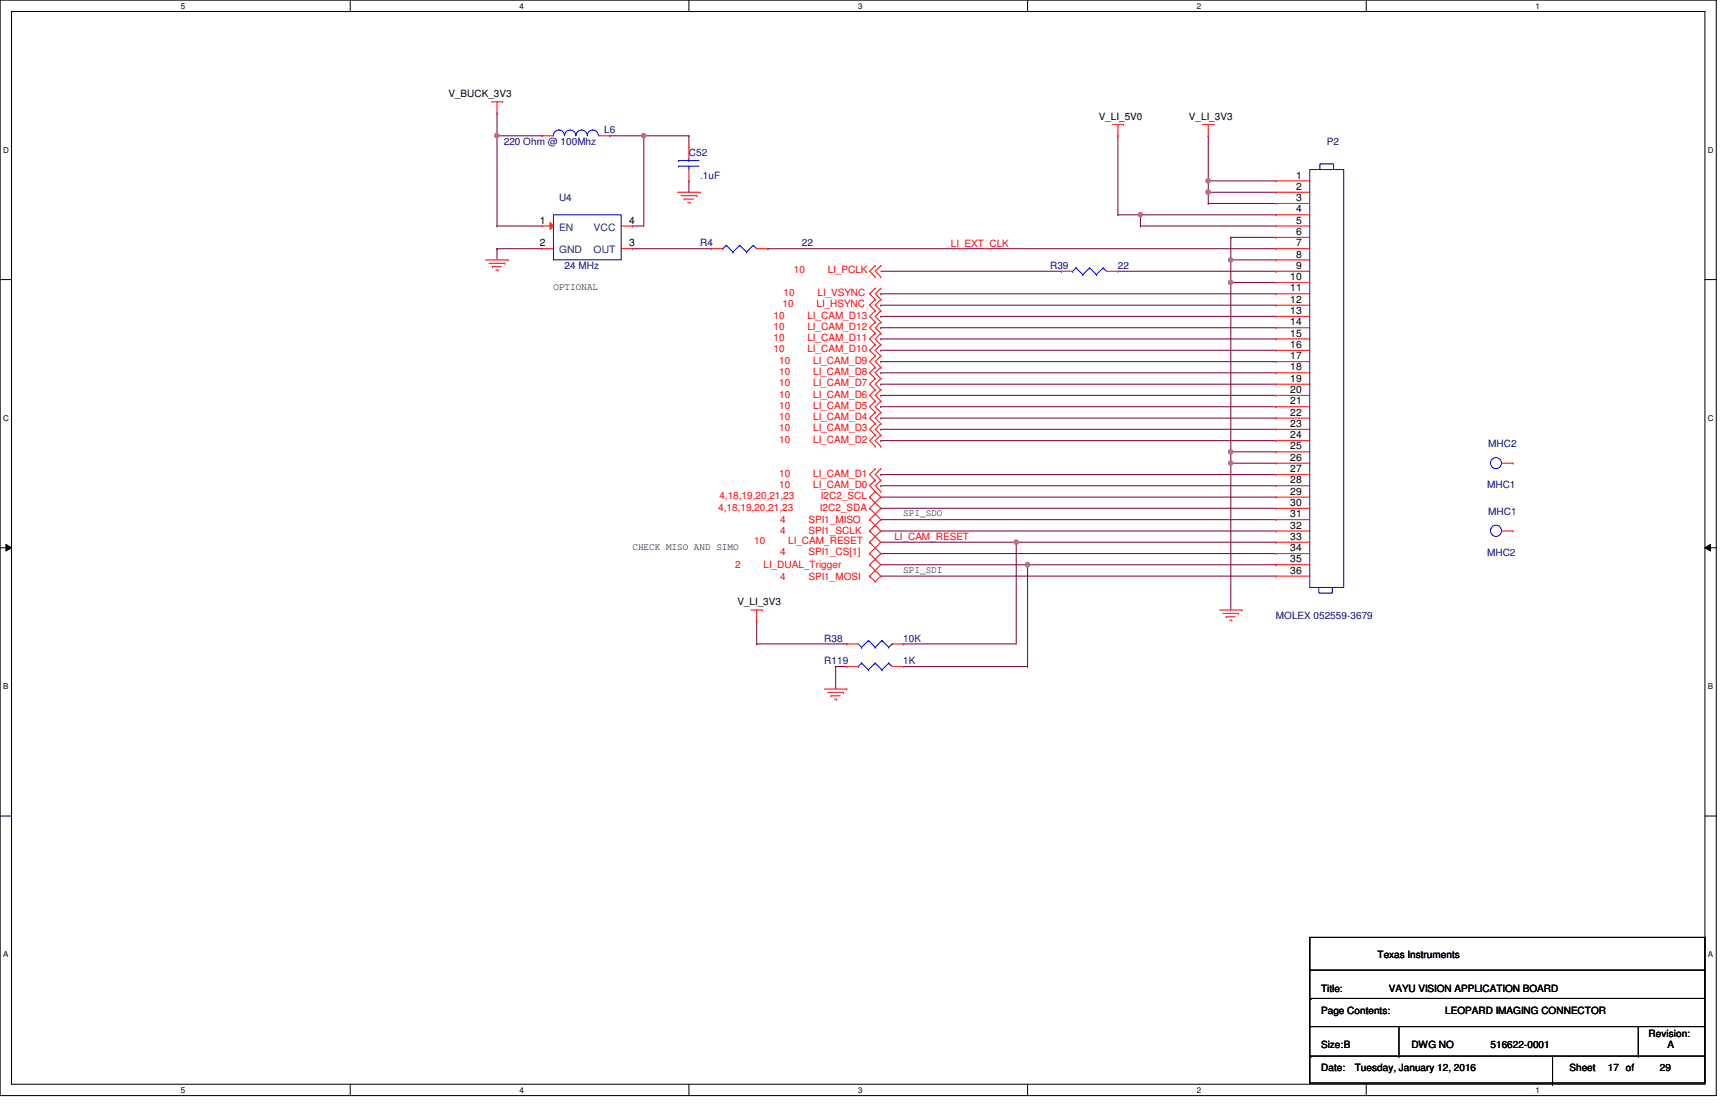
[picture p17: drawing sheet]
<svg xmlns="http://www.w3.org/2000/svg" width="432mm" height="279mm" viewBox="0 0 432 279" stroke-linecap="round" stroke-linejoin="round" font-family="sans-serif">
<defs><g id="words">
<g font-size="2.5">
<text x="112" y="24.3">V_BUCK_3V3</text>
<text x="274.4" y="29.9">V_LI_5V0</text>
<text x="296.9" y="29.9">V_LI_3V3</text>
<text x="323.7" y="44.6">1</text>
<text x="323.7" y="47.4">2</text>
<text x="323.7" y="50.2">3</text>
<text x="323.7" y="53">4</text>
<text x="134.8" y="55.8">1</text>
<text x="157.1" y="55.8">4</text>
<text x="323.7" y="55.8">5</text>
<text x="323.7" y="58.7">6</text>
<text x="134.8" y="61.5">2</text>
<text x="157.1" y="61.5">3</text>
<text x="323.7" y="61.5">7</text>
<text x="323.7" y="64.3">8</text>
<text x="322.2" y="69.9">10</text>
<text x="323.7" y="67.1">9</text>
<text x="138.2" y="72.5">OPTIONAL</text>
<text x="322.2" y="72.8">11</text>
<text x="322.2" y="75.6">12</text>
<text x="322.2" y="78.4">13</text>
<text x="322.2" y="81.2">14</text>
<text x="322.2" y="84">15</text>
<text x="322.2" y="86.9">16</text>
<text x="322.2" y="89.7">17</text>
<text x="322.2" y="92.5">18</text>
<text x="322.2" y="95.3">19</text>
<text x="322.2" y="98.1">20</text>
<text x="322.2" y="101">21</text>
<text x="322.2" y="103.8">22</text>
<text x="322.2" y="106.6">23</text>
<text x="322.2" y="109.4">24</text>
<text x="322.2" y="112.2">25</text>
<text x="322.2" y="115.1">26</text>
<text x="322.2" y="117.9">27</text>
<text x="322.2" y="120.7">28</text>
<text x="322.2" y="123.5">29</text>
<text x="225.6" y="128.9">SPI_SDO</text>
<text x="322.2" y="126.3">30</text>
<text x="322.2" y="129.2">31</text>
<text x="322.2" y="132">32</text>
<text x="157.9" y="137.4">CHECK MISO AND SIMO</text>
<text x="322.2" y="134.8">33</text>
<text x="322.2" y="137.6">34</text>
<text x="225.6" y="143">SPI_SDI</text>
<text x="322.2" y="140.4">35</text>
<text x="322.2" y="143.3">36</text>
<text x="184.1" y="151.2">V_LI_3V3</text>
<text x="344" y="239.1">Texas Instruments</text>
<text x="329.9" y="247.6">Title:</text>
<text x="346.8" y="247.6">VAYU VISION APPLICATION BOARD</text>
<text x="329.9" y="253.2">Page Contents:</text>
<text x="360.9" y="253.2">LEOPARD IMAGING CONNECTOR</text>
<text x="329.9" y="261.7">Size:B</text>
<text x="352.5" y="261.7">DWG NO</text>
<text x="372.2" y="261.7">516622-0001</text>
<text x="411.7" y="258.9">Revision:</text>
<text x="416.5" y="261.7">A</text>
<text x="329.9" y="267.3">Date:</text>
<text x="338.4" y="267.3">Tuesday, January 12, 2016</text>
<text x="392" y="267.3">Sheet</text>
<text x="401.5" y="267.3">17 of</text>
<text x="414.5" y="267.3">29</text>
</g>
<g font-size="2.5" fill="#000080">
<text x="150.9" y="33.3">L6</text>
<text x="125.8" y="36.2">220 Ohm @ 100Mhz</text>
<text x="172" y="38.9">C52</text>
<text x="331.3" y="36.2">P2</text>
<text x="174.9" y="44.6">.1uF</text>
<text x="139.6" y="50.2">U4</text>
<text x="174.9" y="61.5">R4</text>
<text x="200.2" y="61.5">22</text>
<text x="141" y="67.1">24 MHz</text>
<text x="262.3" y="67.1">R39</text>
<text x="279.2" y="67.1">22</text>
<text x="371.6" y="111.7">MHC2</text>
<text x="371.4" y="121.8">MHC1</text>
<text x="371.6" y="128.6">MHC1</text>
<text x="371.4" y="138.8">MHC2</text>
<text x="318.6" y="154.6">MOLEX 052559-3679</text>
<text x="205.9" y="160.2">R38</text>
<text x="225.6" y="160.2">10K</text>
<text x="205.9" y="165.8">R119</text>
<text x="225.6" y="165.8">1K</text>
</g>
<g font-size="2.5" fill="#004080">
<text x="139.6" y="57.6">EN</text>
<text x="148.3" y="57.6">VCC</text>
<text x="139.6" y="63.2">GND</text>
<text x="148.3" y="63.2">OUT</text>
</g>
<g font-size="2.5" fill="#f00">
<text x="237.4" y="61.6">LI_EXT_CLK</text>
<text x="198.2" y="68.3">10</text>
<text x="206.7" y="68.3">LI_PCLK</text>
<text x="195.5" y="76.8">10</text>
<text x="195.7" y="73.9">10</text>
<text x="203.9" y="76.8">LI_HSYNC</text>
<text x="204.2" y="73.9">LI_VSYNC</text>
<text x="193.2" y="82.4">10</text>
<text x="193.2" y="79.5">10</text>
<text x="201.6" y="82.4">LI_CAM_D12</text>
<text x="201.6" y="79.5">LI_CAM_D13</text>
<text x="193.2" y="85.2">10</text>
<text x="193.2" y="88">10</text>
<text x="201.6" y="85.2">LI_CAM_D11</text>
<text x="201.6" y="88">LI_CAM_D10</text>
<text x="194.6" y="93.6">10</text>
<text x="194.6" y="90.8">10</text>
<text x="203.1" y="93.6">LI_CAM_D8</text>
<text x="203.1" y="90.8">LI_CAM_D9</text>
<text x="194.6" y="96.5">10</text>
<text x="194.6" y="99.3">10</text>
<text x="203.1" y="96.5">LI_CAM_D7</text>
<text x="203.1" y="99.3">LI_CAM_D6</text>
<text x="194.6" y="102.1">10</text>
<text x="194.6" y="107.7">10</text>
<text x="194.6" y="104.9">10</text>
<text x="203.1" y="102.1">LI_CAM_D5</text>
<text x="203.1" y="107.7">LI_CAM_D3</text>
<text x="203.1" y="104.9">LI_CAM_D4</text>
<text x="194.6" y="110.6">10</text>
<text x="203.1" y="110.6">LI_CAM_D2</text>
<text x="194.6" y="119">10</text>
<text x="203.1" y="119">LI_CAM_D1</text>
<text x="179.7" y="124.7">4,18,19,20,21,23</text>
<text x="194.6" y="121.8">10</text>
<text x="203.1" y="121.8">LI_CAM_D0</text>
<text x="205" y="124.7">I2C2_SCL</text>
<text x="179.4" y="127.5">4,18,19,20,21,23</text>
<text x="194.9" y="130.6">4</text>
<text x="201.9" y="130.6">SPI1_MISO</text>
<text x="204.8" y="127.5">I2C2_SDA</text>
<text x="188.4" y="135.9">10</text>
<text x="194.9" y="133.4">4</text>
<text x="196.8" y="135.9">LI_CAM_RESET</text>
<text x="201.9" y="133.4">SPI1_SCLK</text>
<text x="223.4" y="134.8">LI_CAM_RESET</text>
<text x="183.6" y="141.9">2</text>
<text x="190.7" y="141.9">LI_DUAL_Trigger</text>
<text x="194.9" y="138.5">4</text>
<text x="201.9" y="138.5">SPI1_CS[1]</text>
<text x="194.9" y="144.7">4</text>
<text x="201.9" y="144.7">SPI1_MOSI</text>
</g>
<g font-size="2">
<text x="45.2" y="2.2">5</text>
<text x="129.8" y="2.2">4</text>
<text x="214.3" y="2.2">3</text>
<text x="298.9" y="2.2">2</text>
<text x="383.5" y="2.2">1</text>
<text x=".8" y="38.1">D</text>
<text x="426.5" y="38.1">D</text>
<text x=".8" y="105.1">C</text>
<text x="426.5" y="105.1">C</text>
<text x=".8" y="172">B</text>
<text x="426.5" y="172">B</text>
<text x=".8" y="239">A</text>
<text x="426.5" y="239">A</text>
<text x="45.2" y="272.9">5</text>
<text x="129.8" y="272.9">4</text>
<text x="214.3" y="272.9">3</text>
<text x="298.9" y="272.9">2</text>
<text x="383.5" y="272.9">1</text>
</g>
</g></defs>
<path d="M0 0h428.6v273.6h-428.6zM2.9 2.9h422.9v267.8h-422.9z" fill="none" stroke="#000" stroke-width=".25"/>
<g fill="#fff">
<path d="M45.2 .4h1.1v2.2h-1.1z"/>
<path d="M45.2 271.1h1.1v2.2h-1.1z"/>
</g>
<path d="M87.5 0v2.9M87.5 270.7v2.9" fill="none" stroke="#000" stroke-width=".25"/>
<g fill="#fff">
<path d="M129.8 .4h1.1v2.2h-1.1z"/>
<path d="M129.8 271.1h1.1v2.2h-1.1z"/>
</g>
<path d="M172 0v2.9M172 270.7v2.9" fill="none" stroke="#000" stroke-width=".25"/>
<g fill="#fff">
<path d="M214.3 .4h1.1v2.2h-1.1z"/>
<path d="M214.3 271.1h1.1v2.2h-1.1z"/>
</g>
<path d="M256.6 0v2.9M256.6 270.7v2.9" fill="none" stroke="#000" stroke-width=".25"/>
<g fill="#fff">
<path d="M298.9 .4h1.1v2.2h-1.1z"/>
<path d="M298.9 271.1h1.1v2.2h-1.1z"/>
</g>
<path d="M341.2 0v2.9M341.2 270.7v2.9" fill="none" stroke="#000" stroke-width=".25"/>
<g fill="#fff">
<path d="M383.5 .4h1.1v2.2h-1.1z"/>
<path d="M383.5 271.1h1.1v2.2h-1.1z"/>
<path d="M.8 36.3h1.4v2.3h-1.4z"/>
<path d="M426.5 36.3h1.4v2.3h-1.4z"/>
<path d="M.8 103.3h1.4v2.2h-1.4z"/>
<path d="M426.5 103.3h1.4v2.2h-1.4z"/>
</g>
<path d="M0 69.8h2.9M425.8 69.8h2.8" fill="none" stroke="#000" stroke-width=".25"/>
<g fill="#fff">
<path d="M.8 170.2h1.3v2.3h-1.3z"/>
<path d="M426.5 170.2h1.3v2.3h-1.3z"/>
</g>
<path d="M0 136.8h2.9M1.5 135.9l1.4 .9-1.4 .8zM425.8 136.8l1.4-.9v1.7zM425.8 136.8h2.8" fill="none" stroke="#000" stroke-width=".25"/>
<path d="M1.5 135.9l1.4 .9-1.4 .8zM425.8 136.8l1.4-.9v1.7z" fill="#000"/>
<g fill="#fff">
<path d="M.8 237.2h1.3v2.2h-1.3z"/>
<path d="M426.5 237.2h1.3v2.2h-1.3z"/>
</g>
<path d="M0 203.8h2.9M425.8 203.8h2.8" fill="none" stroke="#000" stroke-width=".25"/>
<path d="M220 118.5h.1M220 107.2h.1M220 110h.1M220 118.5h98.6M220 107.2h98.6M220 110h98.6M307.4 115.7h.1M307.4 115.7v36.6M220 132.6h.1M220 132.6h98.6M220 135.4h33.8M253.8 135.4h.1" fill="none" stroke="#800040" stroke-width=".25"/>
<circle cx="307.3" cy="115.6" r=".55" fill="#f0f"/>
<circle cx="307.3" cy="115.6" r=".55" fill="none" stroke="#f0f" stroke-width=".25"/>
<path d="M307.4 59.3h.1M307.4 59.3h11.2M307.4 70.5h.1M307.4 64.9h.1M307.4 70.5h11.2M307.4 64.9v5.6M220 104.4h.1M220 101.6h.1M220 104.4h98.6M220 101.6h98.6" fill="none" stroke="#800040" stroke-width=".25"/>
<circle cx="307.3" cy="64.9" r=".56" fill="#f0f"/>
<circle cx="307.3" cy="64.9" r=".56" fill="none" stroke="#f0f" stroke-width=".25"/>
<path d="M307.4 70.5h.1M307.4 70.5v42.3M307.4 112.8h.1M307.4 112.8h11.2M220 143.8h.1M220 143.8h98.6" fill="none" stroke="#800040" stroke-width=".25"/>
<circle cx="307.3" cy="112.8" r=".56" fill="#f0f"/>
<circle cx="307.3" cy="112.8" r=".56" fill="none" stroke="#f0f" stroke-width=".25"/>
<circle cx="307.3" cy="70.5" r=".56" fill="#f0f"/>
<circle cx="307.3" cy="70.5" r=".56" fill="none" stroke="#f0f" stroke-width=".25"/>
<g fill="none" stroke="#800040" stroke-width=".25">
<path d="M301.8 33.9h.1M301.8 33.9v11.3M307.4 59.3h.1M307.4 59.3v5.6M307.4 64.9h.1M307.4 64.9h11.2M220 95.9h.1M220 98.7h.1M220 93.1h.1M220 90.3h.1M220 95.9h98.6M220 98.7h98.6"/>
<path d="M220 93.1h98.6M220 90.3h98.6M307.4 115.7h.1M307.4 112.8h.1M307.4 115.7h11.2M307.4 112.8v2.9M220 124.1h.1M220 126.9h.1M220 129.8h.1M220 124.1h98.6M220 126.9h98.6M220 129.8h98.6"/>
</g>
<circle cx="301.7" cy="45.1" r=".55" fill="#f0f"/>
<circle cx="301.7" cy="45.1" r=".55" fill="none" stroke="#f0f" stroke-width=".25"/>
<path d="M301.8 48h.1M301.8 48h16.8M220 79h.1M220 79h98.6M220 84.6h.1M220 87.5h.1M220 81.8h.1M220 84.6h98.6M220 87.5h98.6M220 81.8h98.6" fill="none" stroke="#800040" stroke-width=".25"/>
<circle cx="301.7" cy="48" r=".56" fill="#f0f"/>
<circle cx="301.7" cy="48" r=".56" fill="none" stroke="#f0f" stroke-width=".25"/>
<g fill="none" stroke="#800040" stroke-width=".25">
<path d="M279.2 33.9h.1M279.2 33.9v19.7M279.2 53.6h.1M279.2 53.6h39.4M284.8 53.6h.1M284.8 56.4h.1M284.8 56.4h33.8M284.8 53.6v2.8M301.8 45.2h.1M301.8 50.8h.1M301.8 48h.1M301.8 45.2v5.6"/>
<path d="M301.8 45.2h16.8M301.8 50.8h16.8M220 73.4h.1M220 76.2h.1M220 73.4h98.6M220 76.2h98.6M220 138.2h.1M220 121.3h.1M220 138.2h98.6M220 121.3h98.6"/>
</g>
<circle cx="284.8" cy="53.6" r=".55" fill="#f0f"/>
<circle cx="284.8" cy="53.6" r=".55" fill="none" stroke="#f0f" stroke-width=".25"/>
<path d="M160.8 33.9h.1M160.8 33.9h11.2M124.1 56.4h.1M124.1 56.4h11.3M191.8 62.1h.1M191.8 62.1h126.8" fill="none" stroke="#800040" stroke-width=".25"/>
<circle cx="160.7" cy="33.9" r=".56" fill="#f0f"/>
<circle cx="160.7" cy="33.9" r=".56" fill="none" stroke="#f0f" stroke-width=".25"/>
<path d="M124.1 33.9h.1M124.1 33.9v22.5M160.8 33.9h.1M160.8 33.9v22.5h-2.9M157.9 56.4h.1M124.1 62.1h.1M124.1 62.1h11.3" fill="none" stroke="#800040" stroke-width=".25"/>
<circle cx="124.1" cy="33.9" r=".56" fill="#f0f"/>
<circle cx="124.1" cy="33.9" r=".56" fill="none" stroke="#f0f" stroke-width=".25"/>
<g fill="none" stroke="#800040" stroke-width=".25">
<path d="M124.1 33.9h.1M124.1 28.2h.1M124.1 28.2v5.7M124.1 33.9h11.3M152.3 33.9h.1M152.3 33.9h8.5M172 33.9h.1M172 33.9v2.8M172 45.2h.1M172 45.2v2.8M124.1 62.1h.1M124.1 62.1v2.8"/>
<path d="M157.9 62.1h.1M157.9 62.1h19.8M220 67.7h45.1M265.1 67.7h.1M279.2 67.7h39.4M318.6 67.7h.1M253.8 135.4h.1M253.8 135.4v25.4h-28.2M189 155.1v5.7M220 141h36.6M256.6 141h.1M189 160.8h.1"/>
<path d="M189 160.8h22.5M211.5 160.8h.1M225.6 160.8h.1"/>
</g>
<circle cx="253.8" cy="135.4" r=".56" fill="#f0f"/>
<circle cx="253.8" cy="135.4" r=".56" fill="none" stroke="#f0f" stroke-width=".25"/>
<path d="M253.8 135.4h64.8M318.6 135.4h.1M256.6 141h.1M256.6 141v25.4M256.6 141h62M318.6 141h.1M225.6 166.4h31M256.6 166.4h.1" fill="none" stroke="#800040" stroke-width=".25"/>
<circle cx="256.6" cy="141" r=".55" fill="#f0f"/>
<circle cx="256.6" cy="141" r=".55" fill="none" stroke="#f0f" stroke-width=".25"/>
<path d="M208.7 166.4h.1M208.7 166.4v5.6M208.7 166.4h2.8M211.5 166.4h.1" fill="none" stroke="#800040" stroke-width=".25"/>
<g fill="none" stroke="#f00" stroke-width=".25">
<path d="M122.7 25.4h2.8M124.1 28.2h.1M124.1 25.4v2.8M125.5 25.4h.1M135.4 33.9h.1M135.4 33.9h2.8M149.5 33.9h2.8M152.3 33.9h.1M172 36.7h.1M172 36.7v2.8M277.8 31.1h2.8M279.2 33.9h.1"/>
<path d="M279.2 31.1v2.8M280.6 31.1h.1M300.3 31.1h2.8M301.8 33.9h.1M301.8 31.1v2.8M303.1 31.1h.1M155.1 56.4h2.8M157.9 56.4h.1M169.2 48h5.7M170.1 48.9h3.9M170.9 49.7h.1M170.9 49.7h2.3"/>
<path d="M171.7 50.5h.6M172 45.2h.1M172 42.3v2.9M172.3 50.5h.1M174 48.9h.1M174.9 48h.1M318.6 45.2h.1M318.6 48h.1M318.6 50.8h.1M318.6 53.6h.1M318.6 56.4h.1M318.6 59.3h.1"/>
<path d="M318.6 48h8.5M318.6 45.2h8.5M318.6 50.8h8.5M318.6 53.6h8.5M318.6 56.4h8.5M318.6 59.3h8.5M121.3 64.9h5.6M122.1 65.7h4M123 66.6h.1M123 66.6h2.2M123.8 67.4h.6M124.4 67.4h.1"/>
<path d="M126.1 65.7h.1M126.9 64.9h.1M135.4 62.1h.1M135.4 62.1h2.8M155.1 62.1h2.8M157.9 62.1h.1M177.7 62.1h.1M177.7 62.1h2.8M189 62.1h2.8M191.8 62.1h.1M218.6 74.8h.1M218.6 77.6h.1"/>
<path d="M218.6 72h.1M218.6 66.3h.1M218.6 69.1h.1M218.6 74.8l-1.4 1.4 1.4 1.4M218.6 72l-1.4 1.4 1.4 1.4M218.6 66.3l-1.4 1.4 1.4 1.4M218.6 77.6l-1.4 1.4 1.4 1.4M220 74.8h.1M220 77.6h.1M220 72h.1M220 66.3h.1M220 69.1h.1"/>
<path d="M220 74.8l-1.4 1.4 1.4 1.4M220 72l-1.4 1.4 1.4 1.4M220 66.3l-1.4 1.4 1.4 1.4M220 77.6l-1.4 1.4 1.4 1.4M265.1 67.7h.1M265.1 67.7h2.8M276.4 67.7h2.8M279.2 67.7h.1M318.6 62.1h.1M318.6 64.9h.1M318.6 67.7h.1M318.6 70.5h.1"/>
<path d="M318.6 73.4h.1M318.6 76.2h.1M318.6 79h.1M318.6 64.9h8.5M318.6 67.7h8.5M318.6 62.1h8.5M318.6 70.5h8.5M318.6 73.4h8.5M318.6 76.2h8.5M318.6 79h8.5M218.6 83.2h.1M218.6 86.1h.1"/>
<path d="M218.6 80.4h.1M218.6 91.7h.1M218.6 94.5h.1M218.6 97.3h.1M218.6 88.9h.1M218.6 83.2l-1.4 1.4 1.4 1.5M218.6 80.4l-1.4 1.4 1.4 1.4M218.6 91.7l-1.4 1.4 1.4 1.4M218.6 94.5l-1.4 1.4 1.4 1.4M218.6 97.3l-1.4 1.4 1.4 1.5M218.6 86.1l-1.4 1.4 1.4 1.4M218.6 88.9l-1.4 1.4 1.4 1.4"/>
<path d="M220 83.2h.1M220 86.1h.1M220 80.4h.1M220 91.7h.1M220 94.5h.1M220 97.3h.1M220 88.9h.1M220 83.2l-1.4 1.4 1.4 1.5M220 80.4l-1.4 1.4 1.4 1.4M220 91.7l-1.4 1.4 1.4 1.4M220 94.5l-1.4 1.4 1.4 1.4M220 97.3l-1.4 1.4 1.4 1.5"/>
<path d="M220 86.1l-1.4 1.4 1.4 1.4M220 88.9l-1.4 1.4 1.4 1.4M318.6 81.8h.1M318.6 84.6h.1M318.6 87.5h.1M318.6 90.3h.1M318.6 93.1h.1M318.6 95.9h.1M318.6 98.7h.1M318.6 81.8h8.5M318.6 84.6h8.5M318.6 87.5h8.5"/>
<path d="M318.6 90.3h8.5M318.6 93.1h8.5M318.6 95.9h8.5M318.6 98.7h8.5M218.6 119.9h.1M218.6 100.2h.1M218.6 103h.1M218.6 105.8h.1M218.6 108.6h.1M218.6 117.1h.1M218.6 111.4h.1M218.6 119.9l-1.4 1.4 1.4 1.4"/>
<path d="M218.6 100.2l-1.4 1.4 1.4 1.4M218.6 105.8l-1.4 1.4 1.4 1.4M218.6 117.1l-1.4 1.4 1.4 1.4M218.6 108.6l-1.4 1.4 1.4 1.4M218.6 103l-1.4 1.4 1.4 1.4M220 119.9h.1M220 100.2h.1M220 103h.1M220 105.8h.1M220 108.6h.1M220 117.1h.1M220 111.4h.1"/>
<path d="M220 119.9l-1.4 1.4 1.4 1.4M220 100.2l-1.4 1.4 1.4 1.4M220 105.8l-1.4 1.4 1.4 1.4M220 117.1l-1.4 1.4 1.4 1.4M220 108.6l-1.4 1.4 1.4 1.4M220 103l-1.4 1.4 1.4 1.4M318.6 101.6h.1M318.6 104.4h.1M318.6 107.2h.1M318.6 110h.1M318.6 112.8h.1M318.6 115.7h.1"/>
<path d="M318.6 118.5h.1M318.6 101.6h8.5M318.6 104.4h8.5M318.6 107.2h8.5M318.6 110h8.5M318.6 112.8h8.5M318.6 115.7h8.5M318.6 118.5h8.5M375 115.7h2.9M377.9 115.7h.1M217.2 124.1h.1M217.2 126.9h.1"/>
<path d="M217.2 135.4h.1M217.2 129.8h.1M217.2 132.6h.1M217.2 138.2h.1M217.2 124.1l2.8 2.8-1.4 1.5M217.2 126.9l1.4 1.5M217.2 132.6l2.8 2.8-1.4 1.4M217.2 135.4l1.4 1.4M217.2 129.8l1.4 1.3M217.2 138.2l1.4 1.4M218.6 122.7h.1M218.6 125.5h.1"/>
<path d="M218.6 128.4h.1M218.6 134h.1M218.6 136.8h.1M218.6 131.1h.1M218.6 139.6h.1M218.6 122.7l1.4 1.4-2.8 2.8M218.6 122.7l-1.4 1.4M218.6 131.1l1.4 1.5-2.8 2.8M218.6 128.4l1.4 1.4-1.4 1.3M218.6 128.4l-1.4 1.4M218.6 131.1l-1.4 1.5M218.6 136.8l1.4 1.4-2.8 2.8"/>
<path d="M218.6 136.8l-1.4 1.4M218.6 139.6l1.4 1.4-1.4 1.5M220 122.7h.1M318.6 121.3h.1M318.6 124.1h.1M318.6 126.9h.1M318.6 129.8h.1M318.6 132.6h.1M318.6 135.4h.1M318.6 138.2h.1M318.6 121.3h8.5M318.6 124.1h8.5"/>
<path d="M318.6 126.9h8.5M318.6 129.8h8.5M318.6 132.6h8.5M318.6 135.4h8.5M318.6 138.2h8.5M187.5 152.3h2.9M189 155.1h.1M189 152.3v2.8M190.4 152.3h.1M217.2 143.8h.1M217.2 141h.1M217.2 143.8l1.4 1.4"/>
<path d="M217.2 141l1.4 1.5M218.6 142.5h.1M218.6 145.2h.1M218.6 142.5l1.4 1.3-1.4 1.4M218.6 142.5l-1.4 1.3M304.5 152.3h5.7M305.4 153.2h3.9M306.2 154h.1M306.2 154h2.3M307.1 154.9h.5M307.6 154.9h.1M309.3 153.2h.1"/>
<path d="M310.2 152.3h.1M318.6 141h.1M318.6 143.8h.1M318.6 141h8.5M318.6 143.8h8.5M205.9 172h5.6M206.7 172.9h4M207.6 173.7h.1M207.6 173.7h2.2M208.4 174.6h.6M209 174.6h.1M210.7 172.9h.1"/>
<path d="M211.5 172h.1M211.5 166.4h.1M211.5 160.8h.1M211.5 166.4h2.8M211.5 160.8h2.8M222.8 166.4h2.8M222.8 160.8h2.8M225.6 166.4h.1M225.6 160.8h.1"/>
</g>
<g fill="none" stroke="#000" stroke-width=".25">
<path d="M327.1 234.1h98.7v36.3h-98.7zM327.1 256.3h.1M327.1 242.2h98.7M327.1 256.3h98.7M327.4 249.3h.1M327.4 249.3h98.4M349.4 256.3v7.4M409.2 256.3v7.4M425.8 242.2h.1M327.4 263.7h.1M327.4 263.7h98.4M349.4 263.7h.1"/>
<path d="M387.7 270.7h.1M387.7 263.7v7M409.2 263.7h.1"/>
</g>
<g fill="none" stroke="#00f" stroke-width=".25">
<path d="M138.2 33.9a1.38 1.38 0 0 1 1.4-1.4 1.38 1.38 0 0 1 1.4 1.4M141 33.9a1.4 1.4 0 0 1 1.4-1.4 1.4 1.4 0 0 1 1.4 1.4M143.8 33.9a1.42 1.42 0 0 1 1.5-1.4 1.42 1.42 0 0 1 1.4 1.4 1.38 1.38 0 0 1 1.4-1.4 1.38 1.38 0 0 1 1.3 1.4M172 39.5v.6M138.2 53.6h16.9v11.3h-16.9zM169.5 41.5h.1M169.5 40.1h.1M169.5 41.5h5.1M169.5 40.1h5.1M172 40.1h.1M172 41.5h.1M172 41.5v.8"/>
<path d="M327.1 42.3h8.5v104.4h-8.5zM329.9 42.3h-.3v-1.4h3.4v1.4M180.5 62.1h.1M181.4 61.3h.1M181.4 61.3l1.6 1.6M181.4 61.3l-.9 .8M183 62.9h.1M184.7 61.3h.1M184.7 61.3l1.7 1.6M184.7 61.3l-1.7 1.6M186.4 62.9h.1M188.1 61.3h.1"/>
<path d="M188.1 61.3l.9 .8M188.1 61.3l-1.7 1.6M267.9 67.7h.1M268.7 66.9h.1M268.7 66.9l1.7 1.7M268.7 66.9l-.8 .8M270.4 68.6h.1M272.1 66.9h.1M272.1 66.9l1.7 1.7M272.1 66.9l-1.7 1.7M273.8 68.6h.1M275.5 66.9h.1"/>
<path d="M275.5 66.9l.9 .8M275.5 66.9l-1.7 1.7M216.9 159.9h.1M216.9 159.9l-1.7 1.7M216.9 159.9l1.7 1.7M220.3 159.9h.1M220.3 159.9l-1.7 1.7M220.3 159.9l1.7 1.7M329.4 146.7v1.4h3.3v-1.4h-.2M214.3 166.4h.1M214.3 160.8l.9 .8M215.2 165.6h.1"/>
<path d="M215.2 161.6h.1M215.2 165.6l1.7 1.7M215.2 165.6l-.9 .8M216.9 167.3h.1M218.6 165.6h.1M218.6 161.6h.1M218.6 165.6l1.7 1.7M218.6 165.6l-1.7 1.7M220.3 167.3h.1M222 165.6h.1M222 161.6h.1M222 165.6l.8 .8"/>
<path d="M222 165.6l-1.7 1.7M222.8 160.8h.1M222.8 160.8l-.8 .8"/>
<circle cx="373.6" cy="115.6" r="1.38"/>
</g>
<path d="M137.4 55.6l.8 .8-.8 .9z" fill="#f00"/>
<path d="M135.4 56.4h.1M135.4 56.4h2.8M137.4 55.6l.8 .8-.8 .9zM375 132.6h2.9M377.9 132.6h.1" fill="none" stroke="#f00" stroke-width=".25"/>
<circle cx="373.6" cy="132.5" r="1.39" fill="none" stroke="#00f" stroke-width=".25"/>
<circle cx="307.3" cy="115.6" r=".55" fill="#f0f"/>
<circle cx="307.3" cy="115.6" r=".55" fill="none" stroke="#f0f" stroke-width=".25"/>
<circle cx="307.3" cy="64.9" r=".56" fill="#f0f"/>
<circle cx="307.3" cy="64.9" r=".56" fill="none" stroke="#f0f" stroke-width=".25"/>
<circle cx="307.3" cy="112.8" r=".56" fill="#f0f"/>
<circle cx="307.3" cy="112.8" r=".56" fill="none" stroke="#f0f" stroke-width=".25"/>
<circle cx="307.3" cy="70.5" r=".56" fill="#f0f"/>
<circle cx="307.3" cy="70.5" r=".56" fill="none" stroke="#f0f" stroke-width=".25"/>
<circle cx="301.7" cy="45.1" r=".55" fill="#f0f"/>
<circle cx="301.7" cy="45.1" r=".55" fill="none" stroke="#f0f" stroke-width=".25"/>
<circle cx="301.7" cy="48" r=".56" fill="#f0f"/>
<circle cx="301.7" cy="48" r=".56" fill="none" stroke="#f0f" stroke-width=".25"/>
<circle cx="284.8" cy="53.6" r=".55" fill="#f0f"/>
<circle cx="284.8" cy="53.6" r=".55" fill="none" stroke="#f0f" stroke-width=".25"/>
<circle cx="160.7" cy="33.9" r=".56" fill="#f0f"/>
<circle cx="160.7" cy="33.9" r=".56" fill="none" stroke="#f0f" stroke-width=".25"/>
<circle cx="124.1" cy="33.9" r=".56" fill="#f0f"/>
<circle cx="124.1" cy="33.9" r=".56" fill="none" stroke="#f0f" stroke-width=".25"/>
<circle cx="253.8" cy="135.4" r=".56" fill="#f0f"/>
<circle cx="253.8" cy="135.4" r=".56" fill="none" stroke="#f0f" stroke-width=".25"/>
<circle cx="256.6" cy="141" r=".55" fill="#f0f"/>
<circle cx="256.6" cy="141" r=".55" fill="none" stroke="#f0f" stroke-width=".25"/>
<use href="#words"/>
</svg>
